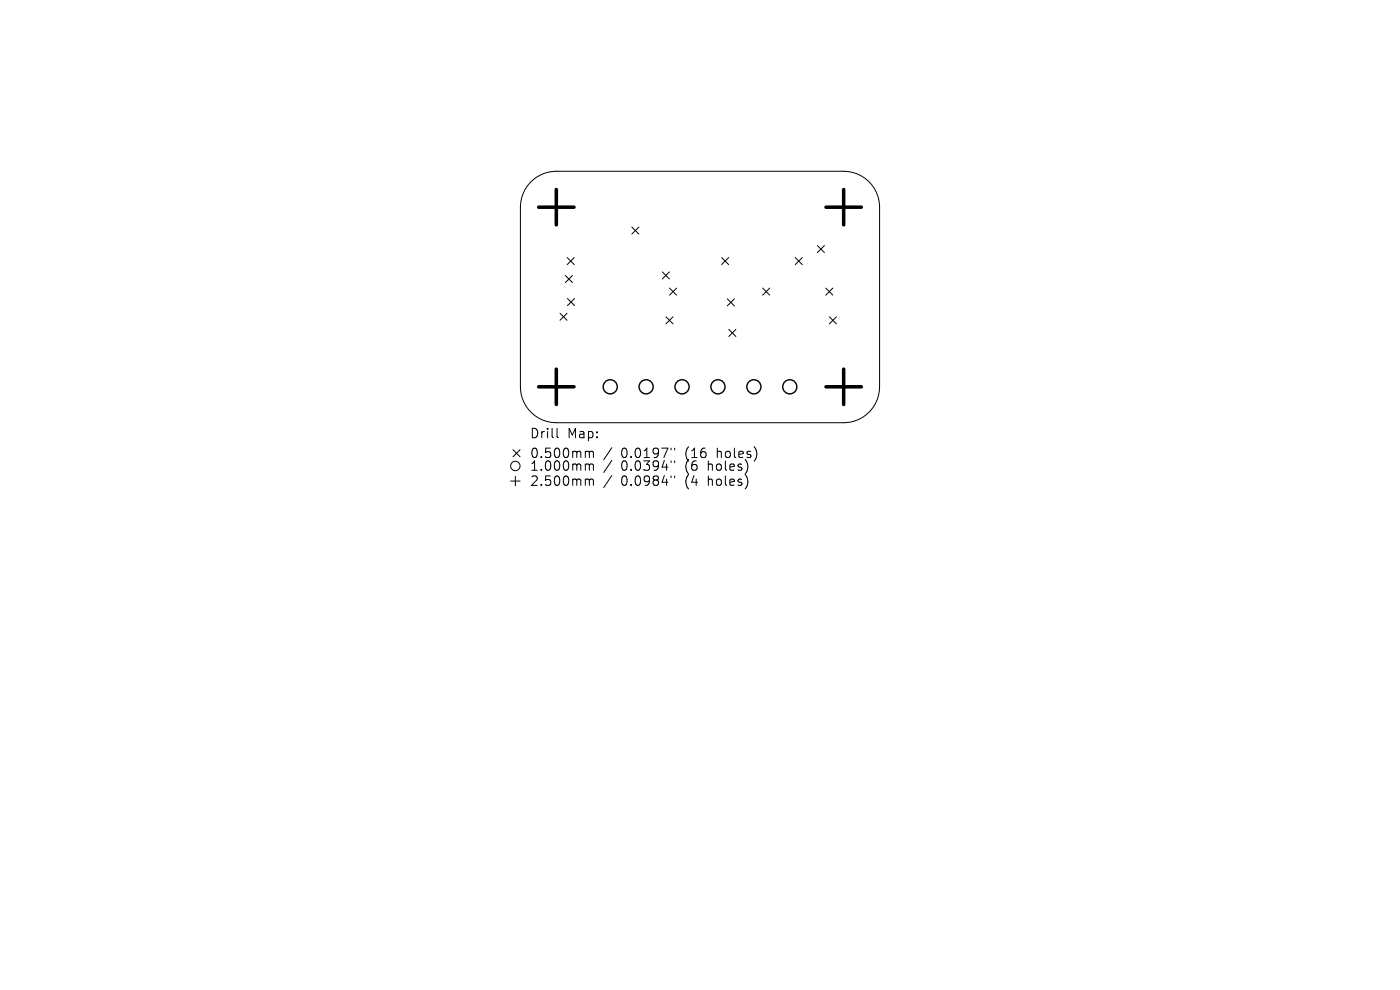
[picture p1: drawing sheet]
<svg xmlns="http://www.w3.org/2000/svg" width="297mm" height="210mm" viewBox="0 0 297 210" stroke-linecap="round" stroke-linejoin="round" font-family="sans-serif">
<defs><g id="words">
<g font-size="2.8">
<text x="112.3" y="93.2">Drill</text>
<text x="120.3" y="93.2">Map:</text>
<text x="112.3" y="97.4">0.500mm</text>
<text x="112.3" y="100.1">1.000mm</text>
<text x="131.8" y="97.4">0.0197&quot;</text>
<text x="131.8" y="100.1">0.0394&quot;</text>
<text x="145.5" y="97.4">(16</text>
<text x="145.5" y="100.1">(6</text>
<text x="150.5" y="100.1">holes)</text>
<text x="152.4" y="97.4">holes)</text>
<text x="112.3" y="103.3">2.500mm</text>
<text x="131.8" y="103.3">0.0984&quot;</text>
<text x="145.5" y="103.3">(4</text>
<text x="150.5" y="103.3">holes)</text>
</g>
</g></defs>
<g fill="none" stroke="#000" stroke-width=".21">
<path d="M112.5 38.7a7.6 7.6 0 0 1 5.5-2.4h61a7.6 7.6 0 0 1 7.6 7.7v38.1a7.6 7.6 0 0 1-7.6 7.6h-61a7.6 7.6 0 0 1-7.6-7.6v-38.1a7.6 7.6 0 0 1 2.1-5.3zM119.9 58.4l1.5 1.5M120.3 54.6l1.5 1.5M121.4 58.4l-1.5 1.5M121.8 54.6l-1.5 1.5M134 48.2l1.5 1.5M135.5 48.2l-1.5 1.5M140.5 57.7l1.5 1.5M142 57.7l-1.5 1.5M153.1 54.6l1.5 1.5M154.6 54.6l-1.5 1.5M168.7 54.6l1.5 1.5"/>
<path d="M170.2 54.6l-1.5 1.5M173.4 52.1l1.5 1.5M174.9 52.1l-1.5 1.5M118.8 66.4l1.5 1.5M120.3 66.4l-1.5 1.5M120.4 63.3l1.5 1.5M121.9 63.3l-1.5 1.5M141.3 67.2l1.5 1.5M142 61.1l1.5 1.5M142.8 67.2l-1.5 1.5M143.5 61.1l-1.5 1.5M154.3 63.4l1.5 1.5"/>
<path d="M154.6 69.9l1.5 1.5M155.8 63.4l-1.5 1.5M156.1 69.9l-1.5 1.5M161.8 61.1l1.5 1.5M163.3 61.1l-1.5 1.5M175.2 61.1l1.5 1.5M175.9 67.2l1.5 1.5M176.7 61.1l-1.5 1.5M177.4 67.2l-1.5 1.5M108.8 95.4l1.5 1.5M110.3 95.4l-1.5 1.5M118.2 90.9v1.7l.3 .3"/>
<path d="M124.5 95.7l.4 .1 .1 .2M124.5 98.4h.2l.3 .3M125 96l.3-.3 .5 .1 .1 1.3M125 96v1.1M125 98.7v1.1M125 98.7l.3-.3 .5 .1 .1 1.3M129.8 95l-1.7 2.5M129.8 97.7l-1.7 2.5M142.4 95.1v.3M142.4 97.8v.3M143.1 95.1v.3M143.1 97.8v.3"/>
<path d="M108.3 102h2M109.3 101v2M124.5 101.6h.2l.3 .3M125 101.9v1.1M125 101.9l.3-.3 .5 .1 .1 1.3M129.8 100.9l-1.7 2.5M142.4 101v.3M143.1 101v.3"/>
<circle cx="109.3" cy="98.8" r="1"/>
</g>
<g fill="none" stroke="#000" stroke-width=".3">
<circle cx="129.5" cy="82.1" r="1.5"/>
<circle cx="137.1" cy="82.1" r="1.5"/>
<circle cx="144.7" cy="82.1" r="1.5"/>
<circle cx="152.3" cy="82.1" r="1.5"/>
<circle cx="159.9" cy="82.1" r="1.5"/>
<circle cx="167.6" cy="82.1" r="1.5"/>
</g>
<path d="M114.3 44h7.5M118 40.2v7.5M175.2 44h7.5M179 40.2v7.5M118 78.3v7.5M179 78.3v7.5M114.3 82.1h7.5M175.2 82.1h7.5" fill="none" stroke="#000" stroke-width=".75"/>
<use href="#words"/>
</svg>
